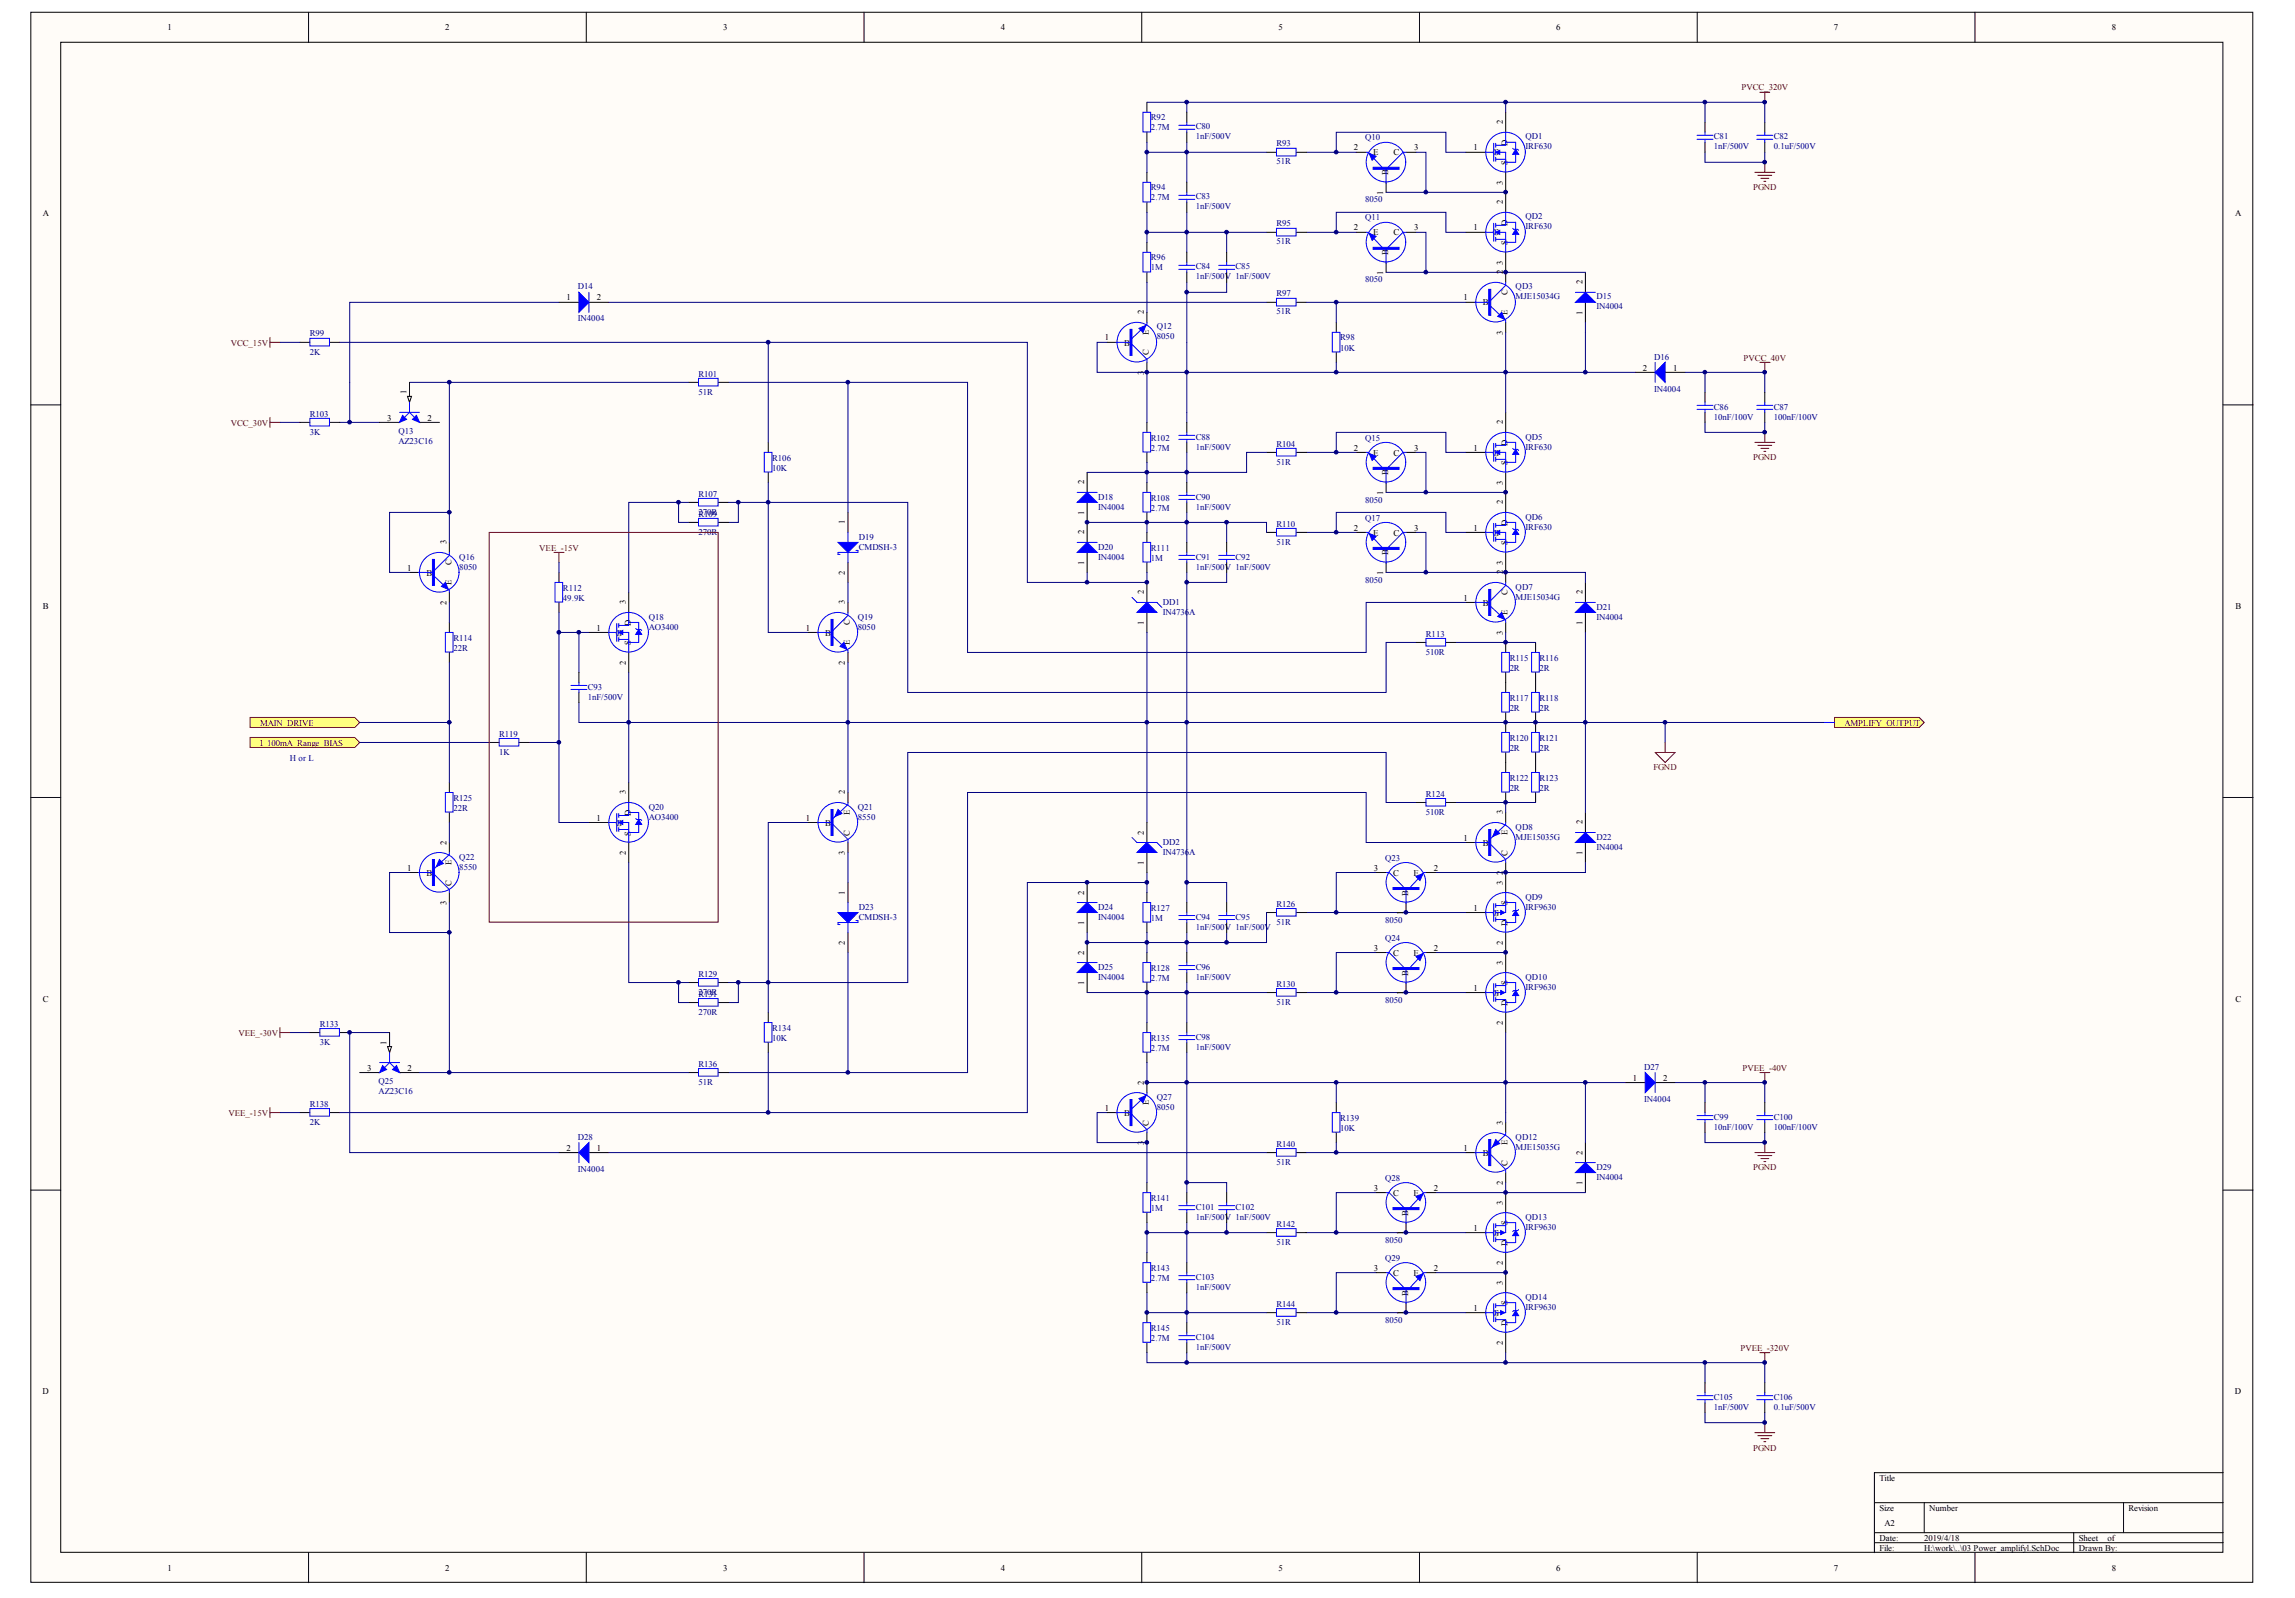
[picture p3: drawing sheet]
<svg xmlns="http://www.w3.org/2000/svg" width="289mm" height="201mm" viewBox="0 0 289 201" stroke-linecap="round" stroke-linejoin="round" font-family="sans-serif">
<defs><g id="words">
<g font-size="1.1">
<text x="21.1" y="3.8">1</text>
<text x="56.1" y="3.8">2</text>
<text x="91" y="3.8">3</text>
<text x="126" y="3.8">4</text>
<text x="161" y="3.8">5</text>
<text x="195.9" y="3.8">6</text>
<text x="230.9" y="3.8">7</text>
<text x="265.8" y="3.8">8</text>
<text x="189.2" y="15.6" transform="rotate(-90 189.2 15.6)">2</text>
<text x="170.4" y="18.9">2</text>
<text x="172.9" y="19.6">E</text>
<text x="174.7" y="22.1" transform="rotate(-90 174.7 22.1)">B</text>
<text x="175.4" y="19.6">C</text>
<text x="178" y="18.9">3</text>
<text x="185.5" y="18.9">1</text>
<text x="187.9" y="19.6">G</text>
<text x="189.2" y="23.3" transform="rotate(-90 189.2 23.3)">3</text>
<text x="189.8" y="20.8" transform="rotate(-90 189.8 20.8)">S</text>
<text x="189.8" y="18.3" transform="rotate(-90 189.8 18.3)">D</text>
<text x="5.4" y="27.2">A</text>
<text x="170.4" y="29">2</text>
<text x="172.9" y="29.6">E</text>
<text x="174.1" y="24.5" transform="rotate(-90 174.1 24.5)">1</text>
<text x="175.4" y="29.6">C</text>
<text x="178" y="29">3</text>
<text x="185.5" y="29">1</text>
<text x="187.9" y="29.6">G</text>
<text x="189.2" y="25.7" transform="rotate(-90 189.2 25.7)">2</text>
<text x="189.8" y="28.4" transform="rotate(-90 189.8 28.4)">D</text>
<text x="281.4" y="27.2">A</text>
<text x="174.1" y="34.6" transform="rotate(-90 174.1 34.6)">1</text>
<text x="174.7" y="32.1" transform="rotate(-90 174.7 32.1)">B</text>
<text x="189.2" y="34.5" transform="rotate(-90 189.2 34.5)">2</text>
<text x="189.2" y="33.4" transform="rotate(-90 189.2 33.4)">3</text>
<text x="189.8" y="30.9" transform="rotate(-90 189.8 30.9)">S</text>
<text x="199.2" y="35.8" transform="rotate(-90 199.2 35.8)">2</text>
<text x="71.3" y="37.8">1</text>
<text x="75.1" y="37.8">2</text>
<text x="144" y="39.6" transform="rotate(-90 144 39.6)">2</text>
<text x="184.2" y="37.8">1</text>
<text x="186.7" y="38.4">B</text>
<text x="189.8" y="39.7" transform="rotate(-90 189.8 39.7)">E</text>
<text x="189.8" y="37.2" transform="rotate(-90 189.8 37.2)">C</text>
<text x="199.2" y="39.6" transform="rotate(-90 199.2 39.6)">1</text>
<text x="139.1" y="42.8">1</text>
<text x="141.5" y="43.5">B</text>
<text x="144" y="47.2" transform="rotate(-90 144 47.2)">3</text>
<text x="144.6" y="44.7" transform="rotate(-90 144.6 44.7)">C</text>
<text x="144.6" y="42.1" transform="rotate(-90 144.6 42.1)">E</text>
<text x="189.2" y="42.2" transform="rotate(-90 189.2 42.2)">3</text>
<text x="206.8" y="46.6">2</text>
<text x="210.6" y="46.6">1</text>
<text x="48.7" y="52.9">3</text>
<text x="51.2" y="49.6" transform="rotate(-90 51.2 49.6)">1</text>
<text x="53.8" y="52.9">2</text>
<text x="189.2" y="53.4" transform="rotate(-90 189.2 53.4)">2</text>
<text x="170.4" y="56.7">2</text>
<text x="172.9" y="57.3">E</text>
<text x="174.7" y="59.8" transform="rotate(-90 174.7 59.8)">B</text>
<text x="175.4" y="57.3">C</text>
<text x="178" y="56.7">3</text>
<text x="185.5" y="56.7">1</text>
<text x="187.9" y="57.3">G</text>
<text x="189.8" y="58.6" transform="rotate(-90 189.8 58.6)">S</text>
<text x="189.8" y="56.1" transform="rotate(-90 189.8 56.1)">D</text>
<text x="106.4" y="66" transform="rotate(-90 106.4 66)">1</text>
<text x="136.5" y="64.8" transform="rotate(-90 136.5 64.8)">1</text>
<text x="136.5" y="61" transform="rotate(-90 136.5 61)">2</text>
<text x="174.1" y="62.3" transform="rotate(-90 174.1 62.3)">1</text>
<text x="189.2" y="63.5" transform="rotate(-90 189.2 63.5)">2</text>
<text x="189.2" y="61" transform="rotate(-90 189.2 61)">3</text>
<text x="51.3" y="71.8">1</text>
<text x="56.2" y="68.5" transform="rotate(-90 56.2 68.5)">3</text>
<text x="56.8" y="71.1" transform="rotate(-90 56.8 71.1)">C</text>
<text x="136.5" y="71.1" transform="rotate(-90 136.5 71.1)">1</text>
<text x="136.5" y="67.2" transform="rotate(-90 136.5 67.2)">2</text>
<text x="170.4" y="66.8">2</text>
<text x="172.9" y="67.4">E</text>
<text x="174.7" y="69.9" transform="rotate(-90 174.7 69.9)">B</text>
<text x="175.4" y="67.4">C</text>
<text x="178" y="66.8">3</text>
<text x="185.5" y="66.8">1</text>
<text x="187.9" y="67.4">G</text>
<text x="189.2" y="71.1" transform="rotate(-90 189.2 71.1)">3</text>
<text x="189.8" y="68.6" transform="rotate(-90 189.8 68.6)">S</text>
<text x="189.8" y="66.2" transform="rotate(-90 189.8 66.2)">D</text>
<text x="5.4" y="76.6">B</text>
<text x="53.7" y="72.4">B</text>
<text x="56.2" y="76.1" transform="rotate(-90 56.2 76.1)">2</text>
<text x="56.8" y="73.7" transform="rotate(-90 56.8 73.7)">E</text>
<text x="78.8" y="76.1" transform="rotate(-90 78.8 76.1)">3</text>
<text x="106.4" y="76.1" transform="rotate(-90 106.4 76.1)">3</text>
<text x="106.4" y="72.4" transform="rotate(-90 106.4 72.4)">2</text>
<text x="144" y="74.8" transform="rotate(-90 144 74.8)">2</text>
<text x="174.1" y="72.4" transform="rotate(-90 174.1 72.4)">1</text>
<text x="184.2" y="75.6">1</text>
<text x="186.7" y="76.2">B</text>
<text x="189.2" y="72.3" transform="rotate(-90 189.2 72.3)">2</text>
<text x="189.8" y="77.4" transform="rotate(-90 189.8 77.4)">E</text>
<text x="189.8" y="74.9" transform="rotate(-90 189.8 74.9)">C</text>
<text x="199.2" y="74.8" transform="rotate(-90 199.2 74.8)">2</text>
<text x="281.4" y="76.6">B</text>
<text x="75.1" y="79.3">1</text>
<text x="77.5" y="80">G</text>
<text x="78.8" y="83.7" transform="rotate(-90 78.8 83.7)">2</text>
<text x="79.4" y="81.2" transform="rotate(-90 79.4 81.2)">S</text>
<text x="79.4" y="78.8" transform="rotate(-90 79.4 78.8)">D</text>
<text x="101.4" y="79.3">1</text>
<text x="103.9" y="80">B</text>
<text x="106.4" y="83.7" transform="rotate(-90 106.4 83.7)">2</text>
<text x="107" y="81.2" transform="rotate(-90 107 81.2)">E</text>
<text x="107" y="78.7" transform="rotate(-90 107 78.7)">C</text>
<text x="144" y="78.7" transform="rotate(-90 144 78.7)">1</text>
<text x="189.2" y="79.9" transform="rotate(-90 189.2 79.9)">3</text>
<text x="199.2" y="78.7" transform="rotate(-90 199.2 78.7)">1</text>
<text x="78.8" y="100" transform="rotate(-90 78.8 100)">3</text>
<text x="106.4" y="100" transform="rotate(-90 106.4 100)">2</text>
<text x="56.2" y="106.3" transform="rotate(-90 56.2 106.3)">2</text>
<text x="75.1" y="103.3">1</text>
<text x="77.5" y="103.9">G</text>
<text x="78.8" y="107.6" transform="rotate(-90 78.8 107.6)">2</text>
<text x="79.4" y="105.1" transform="rotate(-90 79.4 105.1)">S</text>
<text x="79.4" y="102.7" transform="rotate(-90 79.4 102.7)">D</text>
<text x="101.4" y="103.3">1</text>
<text x="103.9" y="103.9">B</text>
<text x="106.4" y="107.6" transform="rotate(-90 106.4 107.6)">3</text>
<text x="107" y="105.1" transform="rotate(-90 107 105.1)">C</text>
<text x="107" y="102.5" transform="rotate(-90 107 102.5)">E</text>
<text x="144" y="105" transform="rotate(-90 144 105)">2</text>
<text x="184.2" y="105.8">1</text>
<text x="186.7" y="106.4">B</text>
<text x="189.2" y="102.5" transform="rotate(-90 189.2 102.5)">3</text>
<text x="189.8" y="107.7" transform="rotate(-90 189.8 107.7)">C</text>
<text x="189.8" y="105.1" transform="rotate(-90 189.8 105.1)">E</text>
<text x="199.2" y="107.6" transform="rotate(-90 199.2 107.6)">1</text>
<text x="199.2" y="103.8" transform="rotate(-90 199.2 103.8)">2</text>
<text x="51.3" y="109.6">1</text>
<text x="53.7" y="110.2">B</text>
<text x="56.2" y="113.9" transform="rotate(-90 56.2 113.9)">3</text>
<text x="56.8" y="111.4" transform="rotate(-90 56.8 111.4)">C</text>
<text x="56.8" y="108.8" transform="rotate(-90 56.8 108.8)">E</text>
<text x="106.4" y="112.6" transform="rotate(-90 106.4 112.6)">1</text>
<text x="136.5" y="112.6" transform="rotate(-90 136.5 112.6)">2</text>
<text x="144" y="108.9" transform="rotate(-90 144 108.9)">1</text>
<text x="172.9" y="109.6">3</text>
<text x="175.4" y="110.2">C</text>
<text x="177.3" y="112.7" transform="rotate(-90 177.3 112.7)">B</text>
<text x="178" y="110.2">E</text>
<text x="180.5" y="109.6">2</text>
<text x="189.2" y="111.3" transform="rotate(-90 189.2 111.3)">3</text>
<text x="189.2" y="110.1" transform="rotate(-90 189.2 110.1)">2</text>
<text x="189.8" y="113.8" transform="rotate(-90 189.8 113.8)">S</text>
<text x="106.4" y="118.9" transform="rotate(-90 106.4 118.9)">2</text>
<text x="136.5" y="116.4" transform="rotate(-90 136.5 116.4)">1</text>
<text x="172.9" y="119.6">3</text>
<text x="176.6" y="115.2" transform="rotate(-90 176.6 115.2)">1</text>
<text x="180.5" y="119.6">2</text>
<text x="185.5" y="114.6">1</text>
<text x="187.9" y="115.2">G</text>
<text x="189.2" y="118.9" transform="rotate(-90 189.2 118.9)">2</text>
<text x="189.8" y="116.5" transform="rotate(-90 189.8 116.5)">D</text>
<text x="136.5" y="124" transform="rotate(-90 136.5 124)">1</text>
<text x="136.5" y="120.1" transform="rotate(-90 136.5 120.1)">2</text>
<text x="175.4" y="120.3">C</text>
<text x="176.6" y="125.2" transform="rotate(-90 176.6 125.2)">1</text>
<text x="177.3" y="122.8" transform="rotate(-90 177.3 122.8)">B</text>
<text x="178" y="120.3">E</text>
<text x="185.5" y="124.7">1</text>
<text x="187.9" y="125.3">G</text>
<text x="189.2" y="121.4" transform="rotate(-90 189.2 121.4)">3</text>
<text x="189.8" y="123.9" transform="rotate(-90 189.8 123.9)">S</text>
<text x="5.4" y="126">C</text>
<text x="48.7" y="131.4" transform="rotate(-90 48.7 131.4)">1</text>
<text x="189.2" y="129" transform="rotate(-90 189.2 129)">2</text>
<text x="189.8" y="126.5" transform="rotate(-90 189.8 126.5)">D</text>
<text x="281.4" y="126">C</text>
<text x="46.2" y="134.7">3</text>
<text x="51.3" y="134.7">2</text>
<text x="144" y="136.5" transform="rotate(-90 144 136.5)">2</text>
<text x="205.6" y="136">1</text>
<text x="209.4" y="136">2</text>
<text x="139.1" y="139.8">1</text>
<text x="141.5" y="140.4">B</text>
<text x="144.6" y="141.6" transform="rotate(-90 144.6 141.6)">C</text>
<text x="144.6" y="139" transform="rotate(-90 144.6 139)">E</text>
<text x="189.2" y="141.5" transform="rotate(-90 189.2 141.5)">3</text>
<text x="71.3" y="144.8">2</text>
<text x="75.1" y="144.8">1</text>
<text x="144" y="144.1" transform="rotate(-90 144 144.1)">3</text>
<text x="172.9" y="149.8">3</text>
<text x="180.5" y="149.8">2</text>
<text x="184.2" y="144.8">1</text>
<text x="186.7" y="145.4">B</text>
<text x="189.2" y="149.2" transform="rotate(-90 189.2 149.2)">2</text>
<text x="189.8" y="146.7" transform="rotate(-90 189.8 146.7)">C</text>
<text x="189.8" y="144.1" transform="rotate(-90 189.8 144.1)">E</text>
<text x="199.2" y="149.2" transform="rotate(-90 199.2 149.2)">1</text>
<text x="199.2" y="145.3" transform="rotate(-90 199.2 145.3)">2</text>
<text x="175.4" y="150.5">C</text>
<text x="176.6" y="155.4" transform="rotate(-90 176.6 155.4)">1</text>
<text x="177.3" y="153" transform="rotate(-90 177.3 153)">B</text>
<text x="178" y="150.5">E</text>
<text x="185.5" y="154.9">1</text>
<text x="187.9" y="155.5">G</text>
<text x="189.2" y="151.6" transform="rotate(-90 189.2 151.6)">3</text>
<text x="189.8" y="154.1" transform="rotate(-90 189.8 154.1)">S</text>
<text x="172.9" y="159.9">3</text>
<text x="175.4" y="160.5">C</text>
<text x="178" y="160.5">E</text>
<text x="180.5" y="159.9">2</text>
<text x="189.2" y="161.7" transform="rotate(-90 189.2 161.7)">3</text>
<text x="189.2" y="159.2" transform="rotate(-90 189.2 159.2)">2</text>
<text x="189.8" y="156.7" transform="rotate(-90 189.8 156.7)">D</text>
<text x="176.6" y="165.5" transform="rotate(-90 176.6 165.5)">1</text>
<text x="177.3" y="163" transform="rotate(-90 177.3 163)">B</text>
<text x="185.5" y="164.9">1</text>
<text x="187.9" y="165.6">G</text>
<text x="189.8" y="166.8" transform="rotate(-90 189.8 166.8)">D</text>
<text x="189.8" y="164.2" transform="rotate(-90 189.8 164.2)">S</text>
<text x="189.2" y="169.3" transform="rotate(-90 189.2 169.3)">2</text>
<text x="5.4" y="175.4">D</text>
<text x="281.4" y="175.4">D</text>
<text x="236.6" y="186.3">Title</text>
<text x="236.6" y="190.1">Size</text>
<text x="237.2" y="192">A2</text>
<text x="242.9" y="190.1">Number</text>
<text x="268" y="190.1">Revision</text>
<text x="21.1" y="197.7">1</text>
<text x="56.1" y="197.7">2</text>
<text x="91" y="197.7">3</text>
<text x="126" y="197.7">4</text>
<text x="161" y="197.7">5</text>
<text x="195.9" y="197.7">6</text>
<text x="230.9" y="197.7">7</text>
<text x="236.6" y="193.9">Date:</text>
<text x="236.6" y="195.1">File:</text>
<text x="242.2" y="193.9">2019/4/18</text>
<text x="242.2" y="195.1">H:\work\..\03 Power_amplifyl.SchDoc</text>
<text x="261.7" y="193.9">Sheet</text>
<text x="261.7" y="195.1">Drawn By:</text>
<text x="265.3" y="193.9">of</text>
<text x="265.8" y="197.7">8</text>
</g>
<g font-size="1.1" fill="#800000">
<text x="219.3" y="11.4">PVCC_320V</text>
<text x="220.7" y="23.9">PGND</text>
<text x="29.1" y="43.5">VCC_15V</text>
<text x="219.5" y="45.4">PVCC_40V</text>
<text x="29.1" y="53.5">VCC_30V</text>
<text x="220.7" y="57.9">PGND</text>
<text x="67.9" y="69.3">VEE_-15V</text>
<text x="32.7" y="91.3">MAIN_DRIVE</text>
<text x="32.7" y="93.8">I_100mA_Range_BIAS</text>
<text x="232.2" y="91.3">AMPLIFY_OUTPUT</text>
<text x="208.2" y="96.9">FGND</text>
<text x="30" y="130.3">VEE_-30V</text>
<text x="219.4" y="134.7">PVEE_-40V</text>
<text x="28.8" y="140.4">VEE_-15V</text>
<text x="220.7" y="147.3">PGND</text>
<text x="219.1" y="170">PVEE_-320V</text>
<text x="220.7" y="182.5">PGND</text>
</g>
<g font-size="1.1" fill="#000080">
<text x="144.9" y="15.2">R92</text>
<text x="144.9" y="16.4">2.7M</text>
<text x="150.5" y="16.3">C80</text>
<text x="150.5" y="17.5">1nF/500V</text>
<text x="171.9" y="17.7">Q10</text>
<text x="192.1" y="17.5">QD1</text>
<text x="215.8" y="17.5">C81</text>
<text x="223.3" y="17.5">C82</text>
<text x="144.9" y="24">R94</text>
<text x="160.7" y="18.4">R93</text>
<text x="160.7" y="20.7">51R</text>
<text x="192.1" y="18.8">IRF630</text>
<text x="215.8" y="18.8">1nF/500V</text>
<text x="223.3" y="18.8">0.1uF/500V</text>
<text x="144.9" y="25.2">2.7M</text>
<text x="150.5" y="25.1">C83</text>
<text x="150.5" y="26.4">1nF/500V</text>
<text x="160.7" y="28.5">R95</text>
<text x="171.9" y="27.7">Q11</text>
<text x="171.9" y="25.5">8050</text>
<text x="192.1" y="27.6">QD2</text>
<text x="192.1" y="28.9">IRF630</text>
<text x="144.9" y="32.8">R96</text>
<text x="144.9" y="34">1M</text>
<text x="150.5" y="33.9">C84</text>
<text x="150.5" y="35.2">1nF/500V 1nF/500V</text>
<text x="155.6" y="33.9">C85</text>
<text x="160.7" y="30.8">51R</text>
<text x="171.9" y="35.5">8050</text>
<text x="72.8" y="36.4">D14</text>
<text x="72.8" y="40.5">IN4004</text>
<text x="145.6" y="41.5">Q12</text>
<text x="160.7" y="37.3">R97</text>
<text x="160.7" y="39.6">51R</text>
<text x="190.8" y="36.4">QD3</text>
<text x="190.8" y="37.7">MJE15034G</text>
<text x="201" y="37.7">D15</text>
<text x="201" y="38.9">IN4004</text>
<text x="39" y="42.3">R99</text>
<text x="39" y="44.6">2K</text>
<text x="87.9" y="47.4">R101</text>
<text x="145.6" y="42.7">8050</text>
<text x="168.7" y="42.8">R98</text>
<text x="168.7" y="44.1">10K</text>
<text x="208.2" y="45.2">D16</text>
<text x="39" y="52.4">R103</text>
<text x="87.9" y="49.6">51R</text>
<text x="208.2" y="49.3">IN4004</text>
<text x="215.8" y="51.5">C86</text>
<text x="215.8" y="52.8">10nF/100V</text>
<text x="223.3" y="51.5">C87</text>
<text x="223.3" y="52.8">100nF/100V</text>
<text x="39" y="54.7">3K</text>
<text x="50.2" y="54.6">Q13</text>
<text x="50.2" y="55.8">AZ23C16</text>
<text x="97.2" y="58">R106</text>
<text x="97.2" y="59.2">10K</text>
<text x="144.9" y="55.4">R102</text>
<text x="144.9" y="56.7">2.7M</text>
<text x="150.5" y="55.3">C88</text>
<text x="150.5" y="56.6">1nF/500V</text>
<text x="160.7" y="56.2">R104</text>
<text x="160.7" y="58.5">51R</text>
<text x="171.9" y="55.4">Q15</text>
<text x="192.1" y="55.3">QD5</text>
<text x="192.1" y="56.6">IRF630</text>
<text x="87.9" y="62.5">R107</text>
<text x="87.9" y="64.7">270R</text>
<text x="87.9" y="65">R109</text>
<text x="138.2" y="62.9">D18</text>
<text x="138.2" y="64.1">IN4004</text>
<text x="144.9" y="63">R108</text>
<text x="144.9" y="64.2">2.7M</text>
<text x="150.5" y="62.9">C90</text>
<text x="150.5" y="64.1">1nF/500V</text>
<text x="171.9" y="65.5">Q17</text>
<text x="171.9" y="63.2">8050</text>
<text x="192.1" y="65.4">QD6</text>
<text x="57.8" y="70.4">Q16</text>
<text x="57.8" y="71.7">8050</text>
<text x="87.9" y="67.3">270R</text>
<text x="108.1" y="67.9">D19</text>
<text x="108.1" y="69.2">CMDSH-3</text>
<text x="138.2" y="69.2">D20</text>
<text x="138.2" y="70.4">IN4004</text>
<text x="144.9" y="69.3">R111</text>
<text x="144.9" y="70.5">1M</text>
<text x="150.5" y="70.4">C91</text>
<text x="150.5" y="71.7">1nF/500V 1nF/500V</text>
<text x="155.6" y="70.4">C92</text>
<text x="160.7" y="66.3">R110</text>
<text x="160.7" y="68.5">51R</text>
<text x="192.1" y="66.6">IRF630</text>
<text x="70.9" y="74.3">R112</text>
<text x="70.9" y="75.6">49.9K</text>
<text x="81.7" y="78">Q18</text>
<text x="108" y="78">Q19</text>
<text x="146.4" y="76.1">DD1</text>
<text x="146.4" y="77.3">IN4736A</text>
<text x="171.9" y="73.3">8050</text>
<text x="190.8" y="74.2">QD7</text>
<text x="190.8" y="75.4">MJE15034G</text>
<text x="201" y="76.7">D21</text>
<text x="201" y="78">IN4004</text>
<text x="57.1" y="80.6">R114</text>
<text x="57.1" y="81.9">22R</text>
<text x="81.7" y="79.2">AO3400</text>
<text x="108" y="79.2">8050</text>
<text x="179.5" y="80.1">R113</text>
<text x="179.5" y="82.4">510R</text>
<text x="190.1" y="83.1">R115</text>
<text x="193.8" y="83.1">R116</text>
<text x="74" y="86.8">C93</text>
<text x="74" y="88">1nF/500V</text>
<text x="190.1" y="84.4">2R</text>
<text x="190.1" y="88.2">R117</text>
<text x="190.1" y="89.4">2R</text>
<text x="193.8" y="84.4">2R</text>
<text x="193.8" y="88.2">R118</text>
<text x="193.8" y="89.4">2R</text>
<text x="36.5" y="95.7">H or L</text>
<text x="62.8" y="92.7">R119</text>
<text x="62.8" y="95">1K</text>
<text x="190.1" y="93.2">R120</text>
<text x="190.1" y="94.5">2R</text>
<text x="193.8" y="93.2">R121</text>
<text x="193.8" y="94.5">2R</text>
<text x="57.1" y="100.7">R125</text>
<text x="81.7" y="101.9">Q20</text>
<text x="108" y="101.9">Q21</text>
<text x="179.5" y="100.2">R124</text>
<text x="190.1" y="98.2">R122</text>
<text x="190.1" y="99.5">2R</text>
<text x="193.8" y="98.2">R123</text>
<text x="193.8" y="99.5">2R</text>
<text x="57.1" y="102">22R</text>
<text x="81.7" y="103.1">AO3400</text>
<text x="108" y="103.1">8550</text>
<text x="146.4" y="106.3">DD2</text>
<text x="146.4" y="107.5">IN4736A</text>
<text x="179.5" y="102.5">510R</text>
<text x="190.8" y="104.4">QD8</text>
<text x="190.8" y="105.7">MJE15035G</text>
<text x="201" y="105.7">D22</text>
<text x="201" y="106.9">IN4004</text>
<text x="57.8" y="108.2">Q22</text>
<text x="57.8" y="109.4">8550</text>
<text x="174.4" y="108.3">Q23</text>
<text x="192.1" y="113.2">QD9</text>
<text x="108.1" y="114.5">D23</text>
<text x="108.1" y="115.7">CMDSH-3</text>
<text x="138.2" y="114.5">D24</text>
<text x="138.2" y="115.7">IN4004</text>
<text x="144.9" y="114.6">R127</text>
<text x="144.9" y="115.9">1M</text>
<text x="150.5" y="115.7">C94</text>
<text x="150.5" y="117">1nF/500V 1nF/500V</text>
<text x="155.6" y="115.7">C95</text>
<text x="160.7" y="114.1">R126</text>
<text x="160.7" y="116.4">51R</text>
<text x="174.4" y="118.4">Q24</text>
<text x="174.4" y="116.1">8050</text>
<text x="192.1" y="114.5">IRF9630</text>
<text x="87.9" y="122.9">R129</text>
<text x="87.9" y="125.2">270R</text>
<text x="87.9" y="125.4">R131</text>
<text x="138.2" y="122">D25</text>
<text x="138.2" y="123.3">IN4004</text>
<text x="144.9" y="122.1">R128</text>
<text x="144.9" y="123.4">2.7M</text>
<text x="150.5" y="122">C96</text>
<text x="150.5" y="123.3">1nF/500V</text>
<text x="160.7" y="124.2">R130</text>
<text x="192.1" y="123.3">QD10</text>
<text x="192.1" y="124.5">IRF9630</text>
<text x="40.3" y="129.2">R133</text>
<text x="40.3" y="131.5">3K</text>
<text x="87.9" y="127.7">270R</text>
<text x="97.2" y="129.7">R134</text>
<text x="97.2" y="131">10K</text>
<text x="144.9" y="131">R135</text>
<text x="150.5" y="130.8">C98</text>
<text x="160.7" y="126.4">51R</text>
<text x="174.4" y="126.2">8050</text>
<text x="47.7" y="136.4">Q25</text>
<text x="47.7" y="137.6">AZ23C16</text>
<text x="87.9" y="134.2">R136</text>
<text x="87.9" y="136.5">51R</text>
<text x="144.9" y="132.2">2.7M</text>
<text x="150.5" y="132.1">1nF/500V</text>
<text x="207" y="134.6">D27</text>
<text x="39" y="139.3">R138</text>
<text x="39" y="141.5">2K</text>
<text x="72.8" y="143.4">D28</text>
<text x="145.6" y="138.4">Q27</text>
<text x="145.6" y="139.6">8050</text>
<text x="168.7" y="141">R139</text>
<text x="168.7" y="142.3">10K</text>
<text x="190.8" y="143.4">QD12</text>
<text x="207" y="138.6">IN4004</text>
<text x="215.8" y="140.9">C99</text>
<text x="215.8" y="142.2">10nF/100V</text>
<text x="223.3" y="140.9">C100</text>
<text x="223.3" y="142.2">100nF/100V</text>
<text x="72.8" y="147.4">IN4004</text>
<text x="160.7" y="144.3">R140</text>
<text x="160.7" y="146.6">51R</text>
<text x="174.4" y="148.6">Q28</text>
<text x="190.8" y="144.7">MJE15035G</text>
<text x="201" y="147.2">D29</text>
<text x="201" y="148.5">IN4004</text>
<text x="144.9" y="151.1">R141</text>
<text x="144.9" y="152.4">1M</text>
<text x="150.5" y="152.2">C101</text>
<text x="150.5" y="153.5">1nF/500V 1nF/500V</text>
<text x="155.6" y="152.2">C102</text>
<text x="160.7" y="154.4">R142</text>
<text x="192.1" y="153.5">QD13</text>
<text x="192.1" y="154.7">IRF9630</text>
<text x="144.9" y="159.9">R143</text>
<text x="144.9" y="161.2">2.7M</text>
<text x="150.5" y="161">C103</text>
<text x="160.7" y="156.6">51R</text>
<text x="174.4" y="156.4">8050</text>
<text x="174.4" y="158.6">Q29</text>
<text x="144.9" y="167.5">R145</text>
<text x="150.5" y="162.3">1nF/500V</text>
<text x="160.7" y="164.4">R144</text>
<text x="160.7" y="166.7">51R</text>
<text x="174.4" y="166.5">8050</text>
<text x="192.1" y="163.6">QD14</text>
<text x="192.1" y="164.8">IRF9630</text>
<text x="144.9" y="168.7">2.7M</text>
<text x="150.5" y="168.6">C104</text>
<text x="150.5" y="169.9">1nF/500V</text>
<text x="215.8" y="176.1">C105</text>
<text x="215.8" y="177.4">1nF/500V</text>
<text x="223.3" y="176.1">C106</text>
<text x="223.3" y="177.4">0.1uF/500V</text>
</g>
</g></defs>
<g fill="#fffcf8" stroke="#000" stroke-width=".13">
<path d="M3.9 1.5h279.7v197.6h-279.7z"/>
<path d="M7.6 5.3h272.2v190h-272.2z"/>
</g>
<g fill="none" stroke="#000" stroke-width=".13">
<path d="M38.8 1.5v3.8M73.8 1.5v3.8M108.8 1.5v3.8M143.7 1.5v3.8M144.4 12.9v1.2M144.4 16.6v1.3M159.4 19.2h1.3M163.2 19.2h1.3M170.7 19.2h1.3M177 19.2h1.3M178.7 1.5v3.8M184.5 19.2h2.5"/>
<path d="M189.6 14.1v2.5M213.7 1.5v3.8M214.6 15.4v1.2M214.6 17.9v1.3M222.2 15.4v1.2M222.2 17.9v1.3M248.6 1.5v3.8M144.4 21.7v1.2M144.4 25.5v1.2M144.4 30.5v1.3M144.4 34.3v1.2M144.4 39.3v1.3"/>
<path d="M159.4 29.2h1.3M159.4 38h1.3M163.2 29.2h1.3M163.2 38h1.3M170.7 29.2h1.3M174.5 22.9v1.3M174.5 33v1.3M177 29.2h1.3M184.5 29.2h2.5M184.5 38h1.3M189.6 21.7v5M189.6 31.8v3.7"/>
<path d="M199.6 34.3v2.5M199.6 38v2.6M3.9 50.9h3.7M136.9 59.4v2.6M139.4 43.1h1.2M144.4 45.6v1.3M144.4 53.2v1.2M144.4 56.9v1.3M159.4 56.9h1.3M163.2 56.9h1.3M168.2 40.6v1.2M168.2 44.3v1.3"/>
<path d="M170.7 56.9h1.3M177 56.9h1.3M184.5 56.9h2.5M189.6 40.6v1.2M189.6 51.9v2.5M189.6 59.4v5.1M205.9 46.9h2.5M209.6 46.9h2.5M279.9 50.9h3.7M136.9 63.2v5.1M136.9 69.5v2.5M144.4 60.7v1.3"/>
<path d="M144.4 64.5v1.2M144.4 67v1.3M144.4 70.8v1.2M144.4 73.3v2.5M144.4 77.1v2.5M159.4 67h1.3M163.2 67h1.3M170.7 67h1.3M174.5 60.7v1.3M174.5 70.8v1.2M177 67h1.3M184.5 67h2.5"/>
<path d="M184.5 75.8h1.3M189.6 69.5v3.8M189.6 78.3v1.3M199.6 73.3v2.5M199.6 77.1v2.5M178.3 80.8h1.2M182 80.8h1.3M189.6 80.8v1.3M189.6 84.6v2.5M189.6 89.7v2.5M189.6 94.7v2.5M189.6 99.7v1.3"/>
<path d="M193.3 80.8v1.3M193.3 84.6v2.5M193.3 89.7v2.5M193.3 94.7v2.5M193.3 99.7v1.3M3.9 100.4h3.7M136.9 111.1v2.5M136.9 114.8v2.5M136.9 118.6v2.5M144.4 103.5v2.5M144.4 107.3v2.5M144.4 112.3v1.3"/>
<path d="M144.4 116.1v1.2M144.4 119.9v1.2M159.4 114.8h1.3M163.2 114.8h1.3M178.3 101h1.2M182 101h1.3M184.5 114.8h2.5M184.5 106h1.3M189.6 102.2v1.3M189.6 108.5v3.8M189.6 117.3v5.1M199.6 102.2v2.6"/>
<path d="M199.6 106v2.5M279.9 100.4h3.7M136.9 122.4v2.5M144.4 123.6v1.3M144.4 128.7v1.2M144.4 132.4v1.3M144.4 136.2v1.3M159.4 124.9h1.3M163.2 124.9h1.3M168.2 138.7v1.3M184.5 124.9h2.5M189.6 127.4v2.5"/>
<path d="M204.6 136.2h2.5M208.4 136.2h2.5M3.9 149.8h3.7M139.4 140h1.2M144.4 142.5v1.3M144.4 148.8v1.3M144.4 152.6v1.2M144.4 157.6v1.3M159.4 145h1.3M159.4 155.1h1.3M163.2 145h1.3M163.2 155.1h1.3"/>
<path d="M168.2 142.5v1.3M184.5 145h1.3M184.5 155.1h2.5M189.6 141.3v1.2M189.6 147.6v1.2M189.6 150.1v2.5M189.6 157.6v5.1M199.6 143.8v2.5M199.6 147.6v2.5M279.9 149.8h3.7M144.4 161.4v1.3M144.4 165.2v1.2"/>
<path d="M144.4 169v1.2M159.4 165.2h1.3M163.2 165.2h1.3M184.5 165.2h2.5M189.6 167.7v2.5M38.8 195.4v3.8M73.8 195.4v3.8M108.8 195.4v3.8M143.7 195.4v3.8M178.7 195.4v3.8M213.7 195.4v3.8M236 189.1h43.9"/>
<path d="M236 192.9h43.9M236 194.1h43.9M242.2 189.1v3.8M248.6 195.4v3.8M261.1 192.9v2.5M267.3 189.1v3.8M279.9 185.3h-43.9v10.1"/>
</g>
<g fill="none" stroke="#00f" stroke-width=".13">
<path d="M143.9 14.1h1v2.5h-1zM160.7 18.7h2.5v.9h-2.5zM172 19.2h.2l1.8 1.9M177 19.2h-.4l-1.8 1.9M187 19.2h.9M188.1 18v2.3M188.3 19.2h1.3v2.5M188.3 18v.5M188.3 18.9v.5M188.3 19.8v.5M189.6 17.9h1.2v.9M189.6 16.6v1.7h-1.3"/>
<path d="M190.4 18.7l.2 .1h.5l.1 .1M190.8 19.4v1h-1.2M213.6 17h2.1M213.6 17.5h2.1M214.6 16.6v.4M214.6 17.5v.4M221.2 17h2M221.2 17.5h2M222.2 16.6v.4M222.2 17.5v.4M143.9 22.9h1v2.5h-1zM143.9 31.8h1v2.4h-1z"/>
<path d="M160.7 28.7h2.5v1h-2.5zM160.7 37.5h2.5v1h-2.5zM172 29.2h.2l1.8 1.9M174.5 21.3v1.8M174.5 31.4v1.7M177 29.2h-.4l-1.8 1.9M185.7 38h1.7M187 29.2h.9M187.7 38.5l1.9 1.8v.3M188.1 28.1v2.3M188.3 29.2h1.3v2.6M188.3 28.1v.5"/>
<path d="M188.3 29v.5M188.3 29.9v.5M188.3 30.1h1.3M188.3 20h1.3M189.6 35.5v.4l-1.9 1.9M189.6 28h1.2v.9M189.6 26.7v1.7h-1.3M190.4 28.7l.2 .2h.5l.1 .1M190.8 29.5v1h-1.2M198.3 36.8h2.5M140.5 43.1h1.8M142.5 43.3l1.9 1.9v.4"/>
<path d="M143.9 54.4h1v2.5h-1zM144.4 40.6v.2l-1.9 1.8M160.7 56.4h2.5v1h-2.5zM167.7 41.8h1v2.5h-1zM172 56.9h.2l1.8 1.9M174.5 59.1v1.7M177 56.9h-.4l-1.8 1.9M187 56.9h.9M188.1 55.8v2.3M188.3 56.9h1.3v2.5M188.3 55.8v.5M188.3 56.7v.5"/>
<path d="M188.3 57.6v.5M188.3 57.8h1.3M189.6 55.7h1.2v.8M189.6 54.4v1.6h-1.3M190.4 56.4l.2 .1h.5l.1 .2M190.8 57.2v1h-1.2M208.4 45.6v2.5M135.6 68.3h2.5M135.6 62h2.5M142.5 75.2l.6 .6h2.5l.7 .6M143.9 62h1v2.4h-1zM143.9 68.3h1v2.4h-1z"/>
<path d="M160.7 66.5h2.5v.9h-2.5zM172 67h.2l1.8 1.9M174.5 69.1v1.8M177 67h-.4l-1.8 1.9M185.7 75.8h1.7M187 67h.9M187.7 76.3l1.9 1.8v.2M188.1 65.9v2.2M188.3 67h1.3v2.5M188.3 65.9v.5M188.3 66.7v.5M188.3 67.6v.5"/>
<path d="M188.3 67.9h1.3M189.6 73.3v.4l-1.9 1.9M189.6 65.7h1.2v.9M189.6 64.5v1.6h-1.3M190.4 66.5l.2 .1h.5l.1 .1M190.8 67.2v1.1h-1.2M198.3 75.8h2.5M179.5 80.3h2.5v1h-2.5zM189.1 82.1h.9v2.5h-.9zM189.1 87.1h.9v2.5h-.9zM189.1 92.2h.9v2.4h-.9zM189.1 97.2h.9v2.5h-.9z"/>
<path d="M192.8 82.1h1v2.5h-1zM192.8 87.1h1v2.5h-1zM192.8 92.2h1v2.4h-1zM192.8 97.2h1v2.5h-1zM135.6 113.6h2.5M142.5 105.4l.6 .6h2.5l.7 .6M143.9 113.6h1v2.4h-1zM160.7 114.3h2.5v1h-2.5zM179.5 100.5h2.5v.9h-2.5zM185.7 106h1.7M187 114.8h.9M187.7 106.3l1.9 1.9v.3"/>
<path d="M188.1 113.7v2.3M188.3 115.7h1.3v1.6M188.3 113.9h1.3M188.3 113.7v.5M188.3 114.6v.5M188.3 115.5v.5M189.6 103.5v.3l-1.9 1.7M189.6 113.6h1.2v1M189.6 112.3v2.5h-1.3M190.8 115.2v.9h-1.2M191.2 114.4l-.1 .2h-.5l-.2 .1M198.3 104.8h2.5"/>
<path d="M135.6 121.1h2.5M143.9 129.9h1v2.5h-1zM143.9 121.1h1v2.5h-1zM144.4 137.5v.2l-1.9 1.8M160.7 124.4h2.5v.9h-2.5zM187 124.9h.9M188.1 123.8v2.2M188.3 125.8h1.3v1.6M188.3 123.8v.5M188.3 124.6v.5M188.3 125.5v.5M188.3 124h1.3"/>
<path d="M189.6 123.6h1.2v1M189.6 122.4v2.5h-1.3M190.8 125.3v.9h-1.2M191.2 124.5l-.1 .1h-.5l-.2 .2M208.4 135v2.5M140.5 140h1.8M142.5 140.3l1.9 1.8v.4M143.9 158.9h1v2.4h-1zM143.9 150.1h1v2.4h-1zM160.7 154.6h2.5v1h-2.5zM160.7 144.5h2.5v1h-2.5zM167.7 140h1v2.5h-1z"/>
<path d="M185.7 145h1.7M187 155.1h.9M187.7 145.3l1.9 1.9v.4M188.1 154v2.2M188.3 156h1.3v1.6M188.3 154v.5M188.3 154.9v.5M188.3 155.7v.5M188.3 154.2h1.3M189.6 142.5v.3l-1.9 1.7M189.6 153.8h1.2v1.1M189.6 152.6v2.5h-1.3"/>
<path d="M190.8 155.5v.9h-1.2M191.2 154.7l-.1 .2h-.5l-.2 .1M198.3 146.3h2.5M143.9 166.4h1v2.5h-1zM160.7 164.7h2.5v.9h-2.5zM187 165.2h.9M188.1 164v2.3M188.3 166.1h1.3v1.6M188.3 164v.5M188.3 164.9v.5M188.3 165.8v.5M188.3 164.3h1.3"/>
<path d="M189.6 163.9h1.2v1M189.6 162.7v2.5h-1.3M190.8 165.6v.8h-1.2M191.2 164.8l-.1 .1h-.5l-.2 .1"/>
<circle cx="189.5" cy="19.1" r="2.49"/>
<circle cx="174.5" cy="30.5" r="2.49"/>
<circle cx="174.5" cy="20.4" r="2.49"/>
<circle cx="188.3" cy="38" r="2.49"/>
<circle cx="189.5" cy="29.2" r="2.49"/>
<circle cx="143.1" cy="43.1" r="2.49"/>
<circle cx="174.5" cy="58.2" r="2.49"/>
<circle cx="189.5" cy="56.9" r="2.49"/>
<circle cx="174.5" cy="68.2" r="2.49"/>
<circle cx="188.3" cy="75.8" r="2.49"/>
<circle cx="189.5" cy="67" r="2.49"/>
<circle cx="188.3" cy="106" r="2.49"/>
<circle cx="189.5" cy="114.8" r="2.49"/>
<circle cx="143.1" cy="140" r="2.49"/>
<circle cx="189.5" cy="124.9" r="2.49"/>
<circle cx="188.3" cy="145" r="2.49"/>
<circle cx="189.5" cy="155.1" r="2.49"/>
<circle cx="189.5" cy="165.2" r="2.49"/>
</g>
<g fill="#00f" stroke="#00f" stroke-width=".13">
<path d="M188.9 114.6l.5 .2-.5 .3z"/>
<path d="M190.8 114.6l.4 .6h-.8z"/>
<path d="M188.3 67l.5-.3v.5z"/>
<path d="M190.8 66.6l.4 .6h-.8z"/>
<path d="M189.1 77.1l.3 .8-.8-.3z"/>
<path d="M188.3 104.4l.5 .5-.9 .4z"/>
<path d="M172.4 67.1l.8 .4-.5 .5z"/>
<path d="M188.3 56.9l.5-.2v.5z"/>
<path d="M190.8 56.5l.4 .7h-.8z"/>
<path d="M172.4 57.1l.8 .3-.5 .5z"/>
<path d="M188.3 29.2l.5-.2v.5z"/>
<path d="M190.8 28.9l.4 .6h-.8z"/>
<path d="M172.4 29.4l.8 .3-.5 .5z"/>
<path d="M189.1 39.3l.3 .9-.8-.4z"/>
<path d="M188.3 19.2l.5-.3v.5z"/>
<path d="M190.8 18.8l.4 .6h-.8z"/>
<path d="M172.4 19.3l.8 .4-.5 .5z"/>
<path d="M188.9 124.6l.5 .3-.5 .2z"/>
<path d="M190.8 124.6l.4 .7h-.8z"/>
<path d="M188.3 143.4l.5 .5-.9 .4z"/>
<path d="M188.9 154.9l.5 .2-.5 .3z"/>
<path d="M190.8 154.9l.4 .6h-.8z"/>
<path d="M188.9 164.9l.5 .3-.5 .2z"/>
<path d="M190.8 164.9l.4 .7h-.8z"/>
<path d="M199.6 75.8l1.2 1.3h-2.5z"/>
<path d="M199.6 104.8l1.2 1.2h-2.5z"/>
<path d="M199.6 36.8l1.2 1.2h-2.5z"/>
<path d="M209.6 45.6v2.5l-1.2-1.2z"/>
<path d="M143.4 41.3l.9-.4-.4 .9z"/>
<path d="M136.9 62l1.2 1.2h-2.5z"/>
<path d="M136.9 68.3l1.2 1.2h-2.5z"/>
<path d="M144.4 75.8l1.2 1.3h-2.5z"/>
<path d="M143.4 138.2l.9-.3-.4 .8z"/>
<path d="M144.4 106l1.2 1.3h-2.5z"/>
<path d="M136.9 121.1l1.2 1.3h-2.5z"/>
<path d="M136.9 113.6l1.2 1.2h-2.5z"/>
<path d="M199.6 146.3l1.2 1.3h-2.5z"/>
<path d="M207.1 135l1.3 1.2-1.3 1.3z"/>
<path d="M187.4 74.2h.3v3.2h-.3z" fill-rule="evenodd"/>
<path d="M187.4 104.4h.3v3.3h-.3z" fill-rule="evenodd"/>
<path d="M172.9 68.9h3.2v.2h-3.2z" fill-rule="evenodd"/>
<path d="M172.9 58.8h3.2v.3h-3.2z" fill-rule="evenodd"/>
<path d="M172.9 31.1h3.2v.3h-3.2z" fill-rule="evenodd"/>
<path d="M187.4 36.4h.3v3.3h-.3z" fill-rule="evenodd"/>
<path d="M172.9 21.1h3.2v.2h-3.2z" fill-rule="evenodd"/>
<path d="M187.4 143.4h.3v3.3h-.3z" fill-rule="evenodd"/>
<path d="M142.3 41.4h.2v3.3h-.2z" fill-rule="evenodd"/>
<path d="M142.3 138.4h.2v3.2h-.2z" fill-rule="evenodd"/>
</g>
<g fill="none" stroke="#000080" stroke-width=".13">
<path d="M144.4 19.2h15M144.4 12.9h77.8v2.5M144.4 17.9v3.8M149.4 12.9v1.2M149.4 17.9v5M164.5 19.2h6.2M168.2 19.2v-2.6h13.8v2.6h2.5M178.3 19.2h1.2v5M189.6 12.9v1.2M214.6 19.2v1.2h7.6v-1.2M214.6 12.9v2.5M144.4 29.2h15"/>
<path d="M144.4 26.7v3.8M144.4 35.5v3.8M149.4 26.7v5.1M149.4 35.5v7.6M154.4 35.5v1.3h-5M154.4 29.2v2.6M164.5 29.2h6.2M164.5 38h20M168.2 29.2v-2.5h13.8v2.5h2.5M174.5 34.3h25.1M174.5 24.2h15.1M178.3 29.2h1.2v5.1"/>
<path d="M136.9 59.4h7.5M139.4 43.1h-1.3v3.8h11.3M144.4 59.4v1.3M149.4 51.9v1.3M149.4 59.4v1.3M159.4 56.9h-2.5v2.5h-12.5M164.5 56.9h6.2M168.2 56.9v-2.5h13.8v2.5h2.5M178.3 56.9h1.2v5.1M199.6 40.6v1.2M199.6 46.9h6.3M212.1 46.9h10.1v2.5"/>
<path d="M214.6 53.2v1.2h7.6v-1.2M214.6 46.9v2.5M136.9 65.7h7.5M144.4 65.7h15v1.3M144.4 65.7v1.3M144.4 72v1.3M144.4 79.6v23.9M149.4 64.5v3.8M149.4 72v18.9M154.4 72v1.3h-5M154.4 65.7v2.6M164.5 67h6.2"/>
<path d="M168.2 67v-2.5h13.8v2.5h2.5M174.5 72h25.1v1.3M174.5 62h15.1M178.3 67h1.2v5M189.6 79.6v1.2M199.6 79.6v22.6M183.3 80.8h10M189.6 90.9h40.1M144.4 109.8v2.5M144.4 118.6v1.3M164.5 114.8h20M173.2 109.8h-5v5"/>
<path d="M173.2 119.9h-5v5M180.8 119.9h8.8M183.3 101h10M189.6 101v1.2M199.6 108.5v1.3h-18.8M144.4 136.2h60.2M164.5 124.9h20M210.9 136.2h11.3v2.5M214.6 136.2v2.5M139.4 140h-1.3v3.8h6.3v5M144.4 155.1h15M144.4 153.8v3.8"/>
<path d="M149.4 148.8h5v1.3M149.4 153.8v5.1M154.4 153.8v1.3M164.5 155.1h20M164.5 145h20M168.2 143.8v1.2M173.2 150.1h-5v5M180.8 150.1h18.8M189.6 140v1.3M189.6 148.8v1.3M144.4 170.2v1.3h45.2v-1.3M144.4 162.7v2.5h15"/>
<path d="M149.4 162.7v3.7M149.4 170.2v1.3M164.5 165.2h20M173.2 160.1h-5v5.1M180.8 160.1h8.8M214.6 171.5v2.5"/>
</g>
<g fill="none" stroke="#800000" stroke-width=".13">
<path d="M221.5 11.6h1.3M222.2 11.6v1.3M220.9 21.7h2.5M221.3 22.1h1.8M221.7 22.4h1M222 22.8h.3M222.2 20.4v1.3M220.9 55.7h2.5M221.3 56h1.8M221.5 45.6h1.3M221.7 56.4h1M222 56.8h.3"/>
<path d="M222.2 45.6v1.3M222.2 54.4v1.3M221.5 135h1.3M222.2 135v1.2M220.9 145h2.5M221.3 145.4h1.8M221.7 145.8h1M222 146.2h.3M222.2 143.8v1.2M221.5 170.2h1.3M222.2 170.2v1.3M222.2 179v1.3"/>
<path d="M220.9 180.3h2.5M221.3 180.7h1.8M221.7 181h1M222 181.4h.3"/>
</g>
<path d="M231 90.3h10.6l.6 .6-.6 .6h-10.6z" fill-rule="evenodd" fill="#ffff80" stroke="#800000" stroke-width=".13"/>
<g fill="none" stroke="#000080" stroke-width=".13">
<path d="M76.6 38h82.8M91.7 48.1h30.1v34h50.2v-6.3h12.5M96.7 55.7v-12.6h32.6v30.2h7.6M106.8 48.1v16.4M56.6 64.5h-7.6v7.5h2.6M56.6 75.8v2.5M72.9 79.6h-2.5v23.9h3.7M72.9 79.6h1.2M72.9 79.6v5M85.4 63.2v2.5h1.3M86.7 63.2h-7.5v11.3M91.7 63.2h5"/>
<path d="M93 63.2v2.5h-1.3M96.7 63.2v16.4h5M96.7 63.2h17.6v23.9h60.2v-6.3h3.8M96.7 60.7v2.5M106.8 73.3v2.5M136.9 72v1.3M136.9 73.3h7.5M56.6 83.4v15.1M72.9 88.4v2.5h116.7M79.2 84.6v13.9M106.8 83.4v16.3M149.4 90.9v22.7"/>
<path d="M56.6 103.5v2.5M56.6 113.6v3.7M79.2 108.5v15.1h6.2M101.7 103.5h-5v20.1M106.8 107.3v3.8M106.8 119.9v15.1M136.9 111.1h7.5M144.4 117.3v1.3M149.4 111.1h5v2.5M149.4 117.3v2.6M154.4 117.3v1.3M159.4 114.8v3.8h-22.5v-1.3"/>
<path d="M178.3 101h-3.8v-6.3h-60.2v28.9h-17.6M184.5 106h-12.5v-6.3h-50.2v35.3h-30.1M85.4 123.6v2.6h1.3M85.4 123.6h1.3M91.7 123.6h5M93 123.6v2.6h-1.3M96.7 123.6v3.8M96.7 132.4v7.6M136.9 124.9h22.5M149.4 136.2v13.9M76.6 145h82.8M214.6 142.5v1.3h7.6v-1.3"/>
<path d="M189.6 171.5h32.6v2.5"/>
</g>
<g fill="none" stroke="#000" stroke-width=".13">
<path d="M70.4 38h2.5M74.1 38h2.5M86.7 48.1h1.2M90.4 48.1h1.3M96.7 55.7v1.2M96.7 59.4v1.3M51.6 72h1.2M56.6 68.3v1.2M56.6 74.5v1.3M56.6 78.3v1.3M74.1 79.6h2.5M79.2 74.5v2.6"/>
<path d="M86.7 63.2h1.2M86.7 65.7h1.2M90.4 63.2h1.3M90.4 65.7h1.3M101.7 79.6h1.3M106.8 64.5v2.5M106.8 70.8v2.5M106.8 75.8v1.3M56.6 82.1v1.3M56.6 98.5v1.2M79.2 82.1v2.5M79.2 98.5v2.5"/>
<path d="M106.8 82.1v1.3M106.8 99.7v1.3M51.6 109.8h1.2M56.6 102.2v1.3M56.6 106v1.3M56.6 112.3v1.3M74.1 103.5h2.5M79.2 106v2.5M101.7 103.5h1.3M106.8 106v1.3M106.8 111.1v2.5M106.8 117.3v2.6"/>
<path d="M86.7 123.6h1.2M86.7 126.2h1.2M86.7 135h1.2M90.4 123.6h1.3M90.4 126.2h1.3M90.4 135h1.3M96.7 127.4v1.3M96.7 131.2v1.2M70.4 145h2.5M74.1 145h2.5"/>
</g>
<g fill="#00f" stroke="#00f" stroke-width=".13">
<path d="M72.9 36.8l1.2 1.2-1.2 1.3z"/>
<path d="M74.1 143.8v2.5l-1.2-1.3z"/>
<path d="M105.5 68.3h2.5l-1.2 1.2z"/>
<path d="M106.3 80.8l.3 .9-.8-.4z"/>
<path d="M77.9 79.6l.5-.3v.5z"/>
<path d="M80.4 79.2l.4 .6h-.8z"/>
<path d="M77.9 103.5l.5-.3v.6z"/>
<path d="M80.4 103.1l.4 .7h-.8z"/>
<path d="M105.5 101.9l.5 .5-.9 .3z"/>
<path d="M105.5 114.8h2.5l-1.2 1.3z"/>
<path d="M56.1 73.3l.3 .9-.8-.4z"/>
<path d="M55.3 108.2l.5 .5-.9 .3z"/>
<path d="M104.6 77.9h.3v3.3h-.3z" fill-rule="evenodd"/>
<path d="M104.6 101.9h.3v3.2h-.3z" fill-rule="evenodd"/>
<path d="M54.4 70.4h.3v3.3h-.3z" fill-rule="evenodd"/>
<path d="M54.4 108.2h.3v3.2h-.3z" fill-rule="evenodd"/>
</g>
<g fill="none" stroke="#00f" stroke-width=".13">
<path d="M74.1 36.8v2.5M87.9 47.6h2.5v1h-2.5zM96.2 56.9h1v2.5h-1zM52.7 72h1.7M54.7 72.5l1.9 1.8v.2M56.1 79.6h.9v2.5h-.9zM56.6 69.5v.4l-1.9 1.9M76.6 79.6h.9M77.6 78.5v2.2M77.9 79.6h1.3v2.5M77.9 78.5v.5M77.9 79.3v.5"/>
<path d="M79.2 78.3h1.2v.9M79.2 77.1v1.6h-1.3M80 79.1l.2 .1h.5l.1 .1M80.4 79.8v1h-1.2M87.9 62.7h2.5v1h-2.5zM87.9 65.2h2.5v1h-2.5zM102.9 79.6h1.7M106.8 77.1v.3l-1.9 1.9M106.8 67v1.3M106.8 69.5v1.3M107.8 69.3h.2v.2h-2.5v.3h.3M56.1 99.7h.9v2.5h-.9z"/>
<path d="M77.9 80.5h1.3M77.9 80.2v.5M104.9 80.1l1.9 1.7v.3M52.7 109.8h1.7M54.7 110l1.9 1.9v.4M56.6 107.3v.2l-1.9 1.8M76.6 103.5h.9M77.6 102.4v2.2M77.9 103.5h1.3v2.5M77.9 102.4v.5M77.9 103.2v.6M77.9 104.1v.5"/>
<path d="M77.9 104.4h1.3M79.2 102.2h1.2v.9M79.2 101v1.6h-1.3M80 103l.2 .1h.5l.1 .1M80.4 103.8v1h-1.2M102.9 103.5h1.7M104.9 103.8l1.9 1.8v.4M106.8 101v.2l-1.9 1.8M106.8 113.6v1.2M106.8 116.1v1.2M107.8 115.8h.2v.3h-2.5v.2h.3M87.9 123.1h2.5v1h-2.5z"/>
<path d="M87.9 125.7h2.5v.9h-2.5zM87.9 134.5h2.5v.9h-2.5zM96.2 128.7h1v2.4h-1zM72.9 143.8v2.5"/>
<circle cx="55.3" cy="72" r="2.49"/>
<circle cx="79.1" cy="79.6" r="2.49"/>
<circle cx="105.5" cy="79.6" r="2.49"/>
<circle cx="55.3" cy="109.8" r="2.49"/>
<circle cx="79.1" cy="103.5" r="2.49"/>
<circle cx="105.5" cy="103.5" r="2.49"/>
</g>
<path d="M31.5 90.3h13.2l.6 .6-.6 .6h-13.2z" fill-rule="evenodd" fill="#ffff80" stroke="#800000" stroke-width=".13"/>
<path d="M70.4 38h-26.4v10.1M35.2 53.2h2.6M35.2 43.1h2.6M42.8 53.2h1.2M42.8 43.1h53.9M51.6 48.1h5M45.3 90.9h11.3M51.6 109.8h-2.6v7.5h7.6M136.9 111.1h-7.6v28.9h-86.5M36.5 129.9h2.5M35.2 140h2.6" fill="none" stroke="#000080" stroke-width=".13"/>
<path d="M34 42.5v1.2M34 52.5v1.3M34 53.2h1.2M34 43.1h1.2M34 139.4v1.2M35.2 129.3v1.3M35.2 129.9h1.3M34 140h1.2" fill="none" stroke="#800000" stroke-width=".13"/>
<path d="M37.8 43.1h1.2M37.8 53.2h1.2M41.5 43.1h1.3M41.5 53.2h1.3M39 129.9h1.3M42.8 129.9h1.2M37.8 140h1.2M41.5 140h1.3" fill="none" stroke="#000" stroke-width=".13"/>
<path d="M39 42.6h2.5v.9h-2.5zM39 52.6h2.5v1h-2.5zM39 139.5h2.5v1h-2.5zM40.3 129.4h2.4v1h-2.4z" fill="none" stroke="#00f" stroke-width=".13"/>
<path d="M31.5 92.8h13.2l.6 .6-.6 .7h-13.2z" fill-rule="evenodd" fill="#ffff80" stroke="#800000" stroke-width=".13"/>
<path d="M44 48.1v5.1h3.8M86.7 48.1h-30.1v20.2M70.4 70.8v1.2M70.4 77.1v2.5M45.3 93.4h16.3M66.6 93.4h3.8M209.6 90.9v2.5M214.6 177.8v1.2h7.6v-1.2" fill="none" stroke="#000080" stroke-width=".13"/>
<g fill="none" stroke="#000" stroke-width=".13">
<path d="M149.4 14.1v1.3M149.4 16.6v1.3M149.4 22.9v1.3M149.4 25.5v1.2M149.4 31.8v1.2M149.4 34.3v1.2M154.4 31.8v1.2M154.4 34.3v1.2M51.6 48.1v2.5M149.4 53.2v1.2M149.4 55.7v1.2M214.6 49.4v1.2"/>
<path d="M214.6 51.9v1.3M222.2 49.4v1.2M222.2 51.9v1.3M70.4 72v1.3M70.4 75.8v1.3M149.4 60.7v1.3M149.4 63.2v1.3M149.4 68.3v1.2M149.4 70.8v1.2M154.4 68.3v1.2M154.4 70.8v1.2M61.6 93.4h1.2"/>
<path d="M65.4 93.4h1.2M72.9 84.6v1.3M72.9 87.1v1.3M149.4 113.6v1.2M149.4 116.1v1.2M149.4 119.9v1.2M154.4 113.6v1.2M154.4 116.1v1.2M149.4 122.4v1.2M149.4 128.7v1.2M149.4 131.2v1.2M214.6 138.7v1.3"/>
<path d="M222.2 138.7v1.3M149.4 150.1v1.2M149.4 152.6v1.2M149.4 158.9v1.2M154.4 150.1v1.2M154.4 152.6v1.2M214.6 141.3v1.2M222.2 141.3v1.2M149.4 161.4v1.3M149.4 166.4v1.3M149.4 169v1.2M214.6 174v1.2"/>
<path d="M214.6 176.5v1.3M222.2 174v1.2M222.2 176.5v1.3"/>
</g>
<g fill="none" stroke="#00f" stroke-width=".13">
<path d="M148.4 15.8h2M148.4 16.3h2M149.4 15.4v.4M149.4 16.3v.3M148.4 24.6h2M148.4 25.1h2M148.4 33.4h2M148.4 33.9h2M149.4 24.2v.4M149.4 25.1v.4M149.4 33v.4M149.4 33.9v.4"/>
<path d="M153.4 33.4h2M153.4 33.9h2M154.4 33v.4M154.4 33.9v.4M148.4 54.8h2M148.4 55.3h2M149.4 54.4v.4M149.4 55.3v.4M213.6 51h2.1M213.6 51.5h2.1M214.6 50.6v.4M214.6 51.5v.4"/>
<path d="M221.2 51h2M221.2 51.5h2M222.2 50.6v.4M222.2 51.5v.4M69.9 73.3h.9v2.5h-.9zM148.4 62.3h2M148.4 62.8h2M148.4 69.9h2M148.4 70.4h2M149.4 62v.3M149.4 62.8v.4M149.4 69.5v.4"/>
<path d="M149.4 70.4v.4M153.4 69.9h2M153.4 70.4h2M154.4 69.5v.4M154.4 70.4v.4M62.8 92.9h2.5v1h-2.5zM71.9 86.3h2M71.9 86.8h2M72.9 85.9v.4M72.9 86.8v.3M148.4 115.2h2M148.4 115.7h2"/>
<path d="M149.4 114.8v.4M149.4 115.7v.4M153.4 115.2h2M153.4 115.7h2M154.4 114.8v.4M154.4 115.7v.4M148.4 121.5h2M148.4 122h2M148.4 130.3h2M148.4 130.8h2M149.4 121.1v.4M149.4 122v.4"/>
<path d="M149.4 129.9v.4M149.4 130.8v.4M148.4 151.7h2M148.4 152.2h2M149.4 151.3v.4M149.4 152.2v.4M153.4 151.7h2M153.4 152.2h2M154.4 151.3v.4M154.4 152.2v.4M213.6 140.4h2.1M213.6 140.9h2.1"/>
<path d="M214.6 140v.4M214.6 140.9v.4M221.2 140.4h2M221.2 140.9h2M222.2 140v.4M222.2 140.9v.4M148.4 160.5h2M148.4 161h2M148.4 168.1h2M148.4 168.6h2M149.4 160.1v.4M149.4 161v.4"/>
<path d="M149.4 167.7v.4M149.4 168.6v.4M213.6 175.6h2.1M213.6 176.1h2.1M214.6 175.2v.4M214.6 176.1v.4M221.2 175.6h2M221.2 176.1h2M222.2 175.2v.4M222.2 176.1v.4"/>
</g>
<path d="M61.6 67h28.8v49h-28.8zM69.7 69.5h1.3M70.4 69.5v1.3M208.4 94.7h2.5l-1.3 1.2zM209.6 93.4v1.3" fill="none" stroke="#800000" stroke-width=".13"/>
<path d="M51.3 49.9h.5l-.2 .7z" fill="#fffcf8" stroke="#000" stroke-width=".13"/>
<path d="M47.8 53.2h2.5M52.8 53.2h2.5M49 129.9v2.5" fill="none" stroke="#000" stroke-width=".13"/>
<path d="M50.3 51.9h2.5M51.6 51.9l-.7 .6M51.6 50.6v1.3M51.6 51.9l.6 .6" fill="none" stroke="#00f" stroke-width=".13"/>
<g fill="#00f" stroke="#00f" stroke-width=".13">
<path d="M50.7 52.3l.5 .5-.9 .4z"/>
<path d="M52.4 52.3l.4 .9-.9-.4z"/>
</g>
<path d="M49 129.9h-5v15.1h26.4" fill="none" stroke="#000080" stroke-width=".13"/>
<path d="M48.8 131.7h.5l-.3 .7z" fill="#fffcf8" stroke="#000" stroke-width=".13"/>
<g fill="none" stroke="#000" stroke-width=".13">
<path d="M173.2 119.9h1.3M173.2 109.8h1.3M177 113.6v1.2M179.5 119.9h1.3M179.5 109.8h1.3M45.3 135h2.5M50.3 135h2.5M177 123.6v1.3M173.2 150.1h1.3M177 153.8v1.3M179.5 150.1h1.3M173.2 160.1h1.3"/>
<path d="M177 163.9v1.3M179.5 160.1h1.3"/>
</g>
<g fill="none" stroke="#00f" stroke-width=".13">
<path d="M229.7 90.9h1.3M174.5 119.9h.4l1.9 1.8M174.5 109.8h.4l1.9 1.9M177 111.9v1.8M179.5 119.9h-.2l-1.8 1.8M179.5 109.8h-.2l-1.8 1.9M47.8 133.7h2.5M49 133.7l-.6 .6M49 132.4v1.3M49 133.7l.7 .6M177 122v1.8M174.5 150.1h.4l1.9 1.9"/>
<path d="M177 152.2v1.8M179.5 150.1h-.2l-1.8 1.9M174.5 160.1h.4l1.9 1.9M177 162.3v1.7M179.5 160.1h-.2l-1.8 1.9"/>
<circle cx="177" cy="111" r="2.49"/>
<circle cx="177" cy="121.1" r="2.49"/>
<circle cx="177" cy="151.3" r="2.49"/>
<circle cx="177" cy="161.4" r="2.49"/>
</g>
<g fill="#00f" stroke="#00f" stroke-width=".13">
<path d="M48.2 134.1l.5 .5-.9 .4z"/>
<path d="M49.9 134.1l.4 .9-.9-.4z"/>
<path d="M178.3 150.6l.8-.4-.3 .9z"/>
<path d="M178.3 160.6l.8-.3-.3 .8z"/>
<path d="M178.3 120.4l.8-.4-.3 .9z"/>
<path d="M178.3 110.3l.8-.4-.3 .9z"/>
<path d="M175.4 152h3.2v.2h-3.2z" fill-rule="evenodd"/>
<path d="M175.4 162h3.2v.3h-3.2z" fill-rule="evenodd"/>
<path d="M175.4 121.7h3.2v.3h-3.2z" fill-rule="evenodd"/>
<path d="M175.4 111.7h3.2v.2h-3.2z" fill-rule="evenodd"/>
</g>
<g fill="none" stroke="#000080" stroke-width=".13">
<path d="M168.2 38v2.6M144.4 46.9v6.3M144.4 58.2v1.2M149.4 43.1v8.8M149.4 56.9v2.5M168.2 45.6v1.3M189.6 41.8v10.1M199.6 41.8v5.1h-50.2M56.6 117.3v17.7h30.1M52.8 135h3.8M144.4 124.9v3.8M144.4 133.7v2.5"/>
<path d="M149.4 123.6v5.1M149.4 132.4v3.8M168.2 136.2v2.5M189.6 129.9v10.1M199.6 136.2v7.6"/>
</g>
<g fill="#000080" stroke="#000080" stroke-width=".13">
<circle cx="44" cy="129.9" r=".23"/>
<circle cx="44" cy="53.1" r=".23"/>
<circle cx="56.6" cy="134.9" r=".23"/>
<circle cx="56.6" cy="117.3" r=".23"/>
<circle cx="56.6" cy="90.9" r=".23"/>
<circle cx="56.6" cy="64.5" r=".23"/>
<circle cx="56.6" cy="48.1" r=".23"/>
<circle cx="70.4" cy="93.4" r=".23"/>
<circle cx="70.4" cy="79.6" r=".23"/>
<circle cx="72.9" cy="79.6" r=".23"/>
<circle cx="79.1" cy="90.9" r=".23"/>
<circle cx="85.4" cy="123.6" r=".23"/>
<circle cx="85.4" cy="63.2" r=".23"/>
<circle cx="92.9" cy="123.6" r=".23"/>
<circle cx="92.9" cy="63.2" r=".23"/>
<circle cx="96.7" cy="140" r=".23"/>
<circle cx="96.7" cy="123.6" r=".23"/>
<circle cx="96.7" cy="63.2" r=".23"/>
<circle cx="96.7" cy="43.1" r=".23"/>
<circle cx="106.7" cy="134.9" r=".23"/>
<circle cx="106.7" cy="90.9" r=".23"/>
<circle cx="106.7" cy="48.1" r=".23"/>
<circle cx="136.8" cy="118.6" r=".23"/>
<circle cx="136.8" cy="111" r=".23"/>
<circle cx="136.8" cy="73.3" r=".23"/>
<circle cx="136.8" cy="65.7" r=".23"/>
<circle cx="144.4" cy="165.1" r=".23"/>
<circle cx="144.4" cy="155.1" r=".23"/>
<circle cx="144.4" cy="143.7" r=".23"/>
<circle cx="144.4" cy="136.2" r=".23"/>
<circle cx="144.4" cy="124.9" r=".23"/>
<circle cx="144.4" cy="118.6" r=".23"/>
<circle cx="144.4" cy="111" r=".23"/>
<circle cx="144.4" cy="90.9" r=".23"/>
<circle cx="144.4" cy="73.3" r=".23"/>
<circle cx="144.4" cy="65.7" r=".23"/>
<circle cx="144.4" cy="59.4" r=".23"/>
<circle cx="144.4" cy="46.8" r=".23"/>
<circle cx="144.4" cy="29.2" r=".23"/>
<circle cx="144.4" cy="19.1" r=".23"/>
<circle cx="149.4" cy="171.4" r=".23"/>
<circle cx="149.4" cy="165.1" r=".23"/>
<circle cx="149.4" cy="155.1" r=".23"/>
<circle cx="149.4" cy="148.8" r=".23"/>
<circle cx="149.4" cy="136.2" r=".23"/>
<circle cx="149.4" cy="124.9" r=".23"/>
<circle cx="149.4" cy="118.6" r=".23"/>
<circle cx="149.4" cy="111" r=".23"/>
<circle cx="149.4" cy="90.9" r=".23"/>
<circle cx="149.4" cy="73.3" r=".23"/>
<circle cx="149.4" cy="65.7" r=".23"/>
<circle cx="149.4" cy="59.4" r=".23"/>
<circle cx="149.4" cy="46.8" r=".23"/>
<circle cx="149.4" cy="36.8" r=".23"/>
<circle cx="149.4" cy="29.2" r=".23"/>
<circle cx="149.4" cy="19.1" r=".23"/>
<circle cx="149.4" cy="12.8" r=".23"/>
<circle cx="154.4" cy="155.1" r=".23"/>
<circle cx="154.4" cy="118.6" r=".23"/>
<circle cx="154.4" cy="65.7" r=".23"/>
<circle cx="154.4" cy="29.2" r=".23"/>
<circle cx="168.2" cy="165.1" r=".23"/>
<circle cx="168.2" cy="155.1" r=".23"/>
<circle cx="168.2" cy="145" r=".23"/>
<circle cx="168.2" cy="136.2" r=".23"/>
<circle cx="168.2" cy="124.9" r=".23"/>
<circle cx="168.2" cy="114.8" r=".23"/>
<circle cx="168.2" cy="67" r=".23"/>
<circle cx="168.2" cy="56.9" r=".23"/>
<circle cx="168.2" cy="46.8" r=".23"/>
<circle cx="168.2" cy="38" r=".23"/>
<circle cx="168.2" cy="29.2" r=".23"/>
<circle cx="168.2" cy="19.1" r=".23"/>
<circle cx="177" cy="165.1" r=".23"/>
<circle cx="177" cy="155.1" r=".23"/>
<circle cx="177" cy="124.9" r=".23"/>
<circle cx="177" cy="114.8" r=".23"/>
<circle cx="179.5" cy="72" r=".23"/>
<circle cx="179.5" cy="61.9" r=".23"/>
<circle cx="179.5" cy="34.2" r=".23"/>
<circle cx="179.5" cy="24.2" r=".23"/>
<circle cx="189.5" cy="171.4" r=".23"/>
<circle cx="189.5" cy="160.1" r=".23"/>
<circle cx="189.5" cy="150" r=".23"/>
<circle cx="189.5" cy="136.2" r=".23"/>
<circle cx="189.5" cy="119.8" r=".23"/>
<circle cx="189.5" cy="109.8" r=".23"/>
<circle cx="189.5" cy="101" r=".23"/>
<circle cx="189.5" cy="90.9" r=".23"/>
<circle cx="189.5" cy="80.8" r=".23"/>
<circle cx="189.5" cy="72" r=".23"/>
<circle cx="189.5" cy="61.9" r=".23"/>
<circle cx="189.5" cy="46.8" r=".23"/>
<circle cx="189.5" cy="34.2" r=".23"/>
<circle cx="189.5" cy="24.2" r=".23"/>
<circle cx="189.5" cy="12.8" r=".23"/>
<circle cx="193.3" cy="90.9" r=".23"/>
<circle cx="199.6" cy="136.2" r=".23"/>
<circle cx="199.6" cy="90.9" r=".23"/>
<circle cx="199.6" cy="46.8" r=".23"/>
<circle cx="209.6" cy="90.9" r=".23"/>
<circle cx="214.6" cy="171.4" r=".23"/>
<circle cx="214.6" cy="136.2" r=".23"/>
<circle cx="214.6" cy="46.8" r=".23"/>
<circle cx="214.6" cy="12.8" r=".23"/>
<circle cx="222.2" cy="179" r=".23"/>
<circle cx="222.2" cy="171.4" r=".23"/>
<circle cx="222.2" cy="143.7" r=".23"/>
<circle cx="222.2" cy="136.2" r=".23"/>
<circle cx="222.2" cy="54.4" r=".23"/>
<circle cx="222.2" cy="46.8" r=".23"/>
<circle cx="222.2" cy="20.4" r=".23"/>
<circle cx="222.2" cy="12.8" r=".23"/>
</g>
<use href="#words"/>
</svg>
